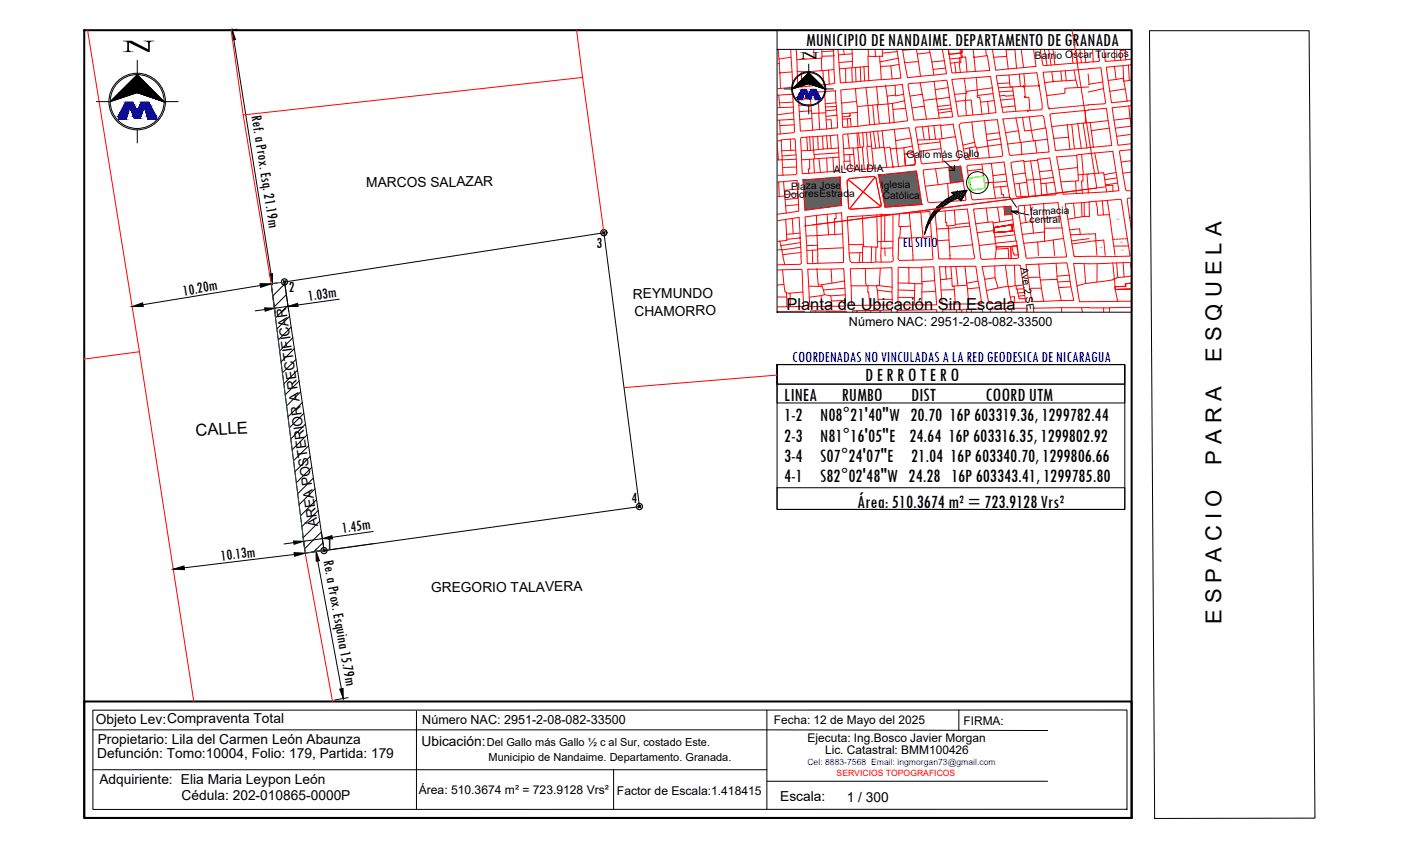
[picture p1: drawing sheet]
<svg xmlns="http://www.w3.org/2000/svg" width="356mm" height="216mm" viewBox="0 0 356 216" stroke-linecap="round" stroke-linejoin="round" font-family="sans-serif">
<defs><g id="words">
<g font-size="5.6">
<text x="310" y="91.9" transform="rotate(-90 310 91.9)">E S Q U E L A</text>
<text x="310" y="118" transform="rotate(-90 310 118)">P A R A</text>
<text x="310" y="158.4" transform="rotate(-90 310 158.4)">E S P A C I O</text>
</g>
<g font-size="4.9">
<text x="199" y="101.8">LINEA</text>
<text x="213.7" y="101.8">RUMBO</text>
<text x="219.6" y="96.6">D E R R O T E R O</text>
<text x="231.2" y="101.8">DIST</text>
<text x="250.1" y="101.8">COORD UTM</text>
<text x="199" y="106.9">1-2</text>
<text x="208.2" y="106.9">N08°21'40&quot;W 20.70 16P 603319.36, 1299782.44</text>
<text x="199" y="112.1">2-3</text>
<text x="208.2" y="112.1">N81°16'05&quot;E</text>
<text x="230.9" y="112.1">24.64 16P 603316.35, 1299802.92</text>
<text x="199" y="117.2">3-4</text>
<text x="208.2" y="117.2">S07°24'07&quot;E</text>
<text x="231.3" y="117.2">21.04 16P 603340.70, 1299806.66</text>
<text x="199" y="122.4">4-1</text>
<text x="208.2" y="122.4">S82°02'48&quot;W 24.28 16P 603343.41, 1299785.80</text>
<text x="217.6" y="128.8">Área: 510.3674 m² = 723.9128 Vrs²</text>
</g>
<text font-size="4.8" x="204.6" y="11.6">MUNICIPIO DE NANDAIME. DEPARTAMENTO DE GRANADA</text>
<g font-size="4.2">
<text x="199.6" y="78.6">Planta de Ubicación Sin Escala</text>
<text x="49.7" y="110.6" transform="rotate(-3 49.7 110.6)">CALLE</text>
</g>
<g font-size="4">
<text x="63.8" y="29.5" transform="rotate(81 63.8 29.5)">Ref. a Prox. Esq. 21.19m</text>
<text x="151.4" y="63">3</text>
<text x="46.6" y="75" transform="rotate(-9 46.6 75)">10.20m</text>
<text x="73.3" y="74.2">2</text>
<text x="78.3" y="76.3" transform="rotate(-8 78.3 76.3)">1.03m</text>
<text x="160.3" y="127.7">4</text>
<text x="86.9" y="135.3" transform="rotate(-8 86.9 135.3)">1.45m</text>
<text x="56.2" y="142.2" transform="rotate(-7 56.2 142.2)">10.13m</text>
<text x="82.1" y="142.3" transform="rotate(80 82.1 142.3)">Re. a Prox. Esquina 15.79m</text>
<text x="83" y="139.3">1</text>
</g>
<text font-size="4" fill="#00f" x="201.1" y="91.8">COORDENADAS NO VINCULADAS A LA RED GEODESICA DE NICARAGUA</text>
<text font-size="3.7" fill="#00f" x="229.2" y="62.7">EL SITIO</text>
<g font-size="3.5">
<text x="93" y="47.5">MARCOS SALAZAR</text>
<text x="160.7" y="75.7">REYMUNDO</text>
<text x="161" y="80.1">CHAMORRO</text>
<text x="80.7" y="133.5" transform="rotate(-98 80.7 133.5)">ÁREA POSTERIOR A RECTIFICAR</text>
<text x="109.4" y="150.2">GREGORIO TALAVERA</text>
<text x="24.3" y="183.6">Objeto Lev:Compraventa Total</text>
<text x="24.8" y="188.7">Propietario: Lila del Carmen León Abaunza</text>
<text x="107" y="189.4">Ubicación:</text>
<text x="24.7" y="192.3">Defunción: Tomo:10004, Folio: 179, Partida: 179</text>
<text x="25.2" y="199">Adquiriente: Elia Maria Leypon León</text>
<text x="46.1" y="203.1">Cédula: 202-010865-0000P</text>
<text x="198" y="203.2">Escala:</text>
<text x="214.9" y="203.5">1 / 300</text>
</g>
<g font-size="3.2">
<text x="215.5" y="82.6">Número NAC: 2951-2-08-082-33500</text>
<text x="107.2" y="183.6">Número NAC: 2951-2-08-082-33500</text>
</g>
<g font-size="3.1">
<text x="106.3" y="201.5">Área: 510.3674 m² = 723.9128 Vrs²</text>
<text x="156.6" y="201.6">Factor de Escala:1.418415</text>
</g>
<g font-size="3">
<text x="196.4" y="183.6">Fecha: 12 de Mayo del 2025</text>
<text x="244.6" y="183.8">FIRMA:</text>
<text x="205" y="188.3">Ejecuta: Ing.Bosco Javier Morgan</text>
<text x="209.4" y="191.3">Lic. Catastral: BMM100426</text>
</g>
<g font-size="2.8">
<text x="123.6" y="189.3">Del Gallo más Gallo ½ c al Sur, costado Este.</text>
<text x="124" y="193.1">Municipio de Nandaime. Departamento. Granada.</text>
</g>
<text font-size="2.6" fill="#f00" x="202.9" y="15">N</text>
<g font-size="2.6">
<text x="262.7" y="14.9" transform="rotate(-1 262.7 14.9)">Barrio Oscar Turcios</text>
<text x="230.1" y="40.2" transform="rotate(-1 230.1 40.2)">Gallo más Gallo</text>
<text x="211.7" y="43.8" transform="rotate(-1 211.7 43.8)">ALCALDIA</text>
<text x="223.6" y="47.8" transform="rotate(-1 223.6 47.8)">Iglesia</text>
<text x="198.9" y="50.2" transform="rotate(-1 198.9 50.2)">DoloresEstrada</text>
<text x="200.8" y="48.1" transform="rotate(-1 200.8 48.1)">Plaza Jose</text>
<text x="224.1" y="50.5" transform="rotate(-1 224.1 50.5)">Católica</text>
<text x="261.3" y="56.7" transform="rotate(-1 261.3 56.7)">central</text>
<text x="261.5" y="54.5" transform="rotate(-1 261.5 54.5)">farmacia</text>
<text x="259.1" y="68.1" transform="rotate(81 259.1 68.1)">Ave.2 SE</text>
</g>
<text font-size="2.2" fill="#00f" x="204.9" y="194.1">Cel: 8883-7568 Email: ingmorgan73@gmail.com</text>
<text font-size="2.2" fill="#f00" x="212.3" y="196.8">SERVICIOS TOPOGRAFICOS</text>
<text font-size="1" fill="#f00" x="287.2" y="74.9">20.6263</text>
<g font-size=".5" fill="#f00">
<text x="283.4" y="55.8">11200</text>
<text x="279.1" y="63">11400</text>
<text x="284.3" y="61.7">11302</text>
<text x="284.5" y="63.8">11301</text>
</g>
<g font-size=".2" fill="#f00">
<text x="259.6" y="21.8" transform="rotate(90 259.6 21.8)">5</text>
<text x="263.9" y="21.7" transform="rotate(63 263.9 21.7)">1</text>
<text x="260.6" y="28.2" transform="rotate(90 260.6 28.2)">3</text>
</g>
</g></defs>
<!-- layer: 2 -->
<g fill="none" stroke="#f00" stroke-width=".25">
<path d="M22.2 7.7l13.2 81.5M58.7 7.7l3 21.5 7.1 42.8M146.3 7.7l1.6 11.9M197.3 16.2h.1M197.5 16.1h.3M197.5 12.6v.1M197.6 12.8v.3M197.6 13.2v.3M197.6 13.5v.3M197.7 13.9v.3M197.7 14.3v.3M197.7 14.7v.3"/>
<path d="M197.7 15v.1M197.7 15.2l.1 .3M197.8 15.6v.3M197.8 16v.3M197.8 16.4v.3M197.9 18.4l.1 .1M197.9 16.8v.3M197.9 17.2v.2M197.9 17.6v.2M197.9 17.9v.3M197.9 18.3l.1 .2M197.9 14.9l-.2 .1"/>
<path d="M198 18.5h.1M198 18.5v.2M198 18.8v.3M198 19.2v.3M198 19.6v.3M198 20v.2M198 18.4l-.1 .1M198.1 18.5h-.1M198.2 18.5h.3M198.3 14.9h-.3M198.6 18.4h.3M198.6 14.8l-.2 .1"/>
<path d="M199 14.8h-.2M199.2 18.4h-.2M199.3 18.4h.3M199.4 14.7l-.3 .1M199.5 14.7h.3M199.7 18.3h.3M200.1 14.6h-.2M200.4 18.3h-.3M200.5 18.3h.2M200.5 14.6h-.3M200.7 12.6l.5 9.5-3.9 .4M200.8 14.5l-.2 .1"/>
<path d="M200.9 18.2h.1M202.1 12.6l.4 9.5 9.2-.9 .2-.2-.3-6.9M202.4 18.2h1M205.1 18.2h-1.7l.1 3.9M208.5 14.7l.1 3.2 3.1-.2M208.6 17.9l-3.5 .3 .3 3.6M208.6 12.6l.1 2.1-6.5 .5M208.9 17.9l.2 3.6M208.9 13.1h-.3M209 13.1h.3M209.6 13l-.2 .1M209.8 13h.2"/>
<path d="M210.3 17.8l.2 3.6M210.4 13h-.3M210.5 13h.2M210.9 13h.2M211.5 12.9l-.3 .1M211.5 14.1l.2 .1M211.5 12.6l.1 1.5M211.6 14.1h.1M211.6 14.2l-2.9 .1M211.7 14.1l-.2 .1M212.7 12.6l.6 8.4 7.3-.6M212.9 15.9l3.5-.3-.1 1.6 4.1-.4"/>
<path d="M214.2 12.6v1.2M214.6 17.4l.1 3.5M216.2 17.2l.1 3.6M216.2 12.6h.1M216.2 12.7l.1 .3M216.3 13.1v.2M216.3 13.5v.2M216.3 13.7l-3.5 .2M216.3 13.7l.1 1.9M216.3 17.2l-3.2 .3M217.1 17.1l.1 .3M217.2 18.2v.3"/>
<path d="M217.2 17.5v.2M217.2 17.9v.2M217.2 18.6v.3M217.2 19v.3M217.2 19.4l.1 .2M217.3 19.7v.3M218.4 17l.1 3.6M219.3 16.9l.2 3.6M220.4 14.3l.1 6.1 3.1-.2-.1-3.4M220.4 12.6v1.7M222.1 12.6l.1 1.8-1.8-.1M223.3 14.3l.2 2.5 2.6-.1"/>
<path d="M223.9 14.2l.1 .1M223.9 12.6l.1 1.7M224 14.3h.1M224 14.3h-1.8M224 14.2l-.1 .1M227.6 12.6l1.1 7.2-5.1 .4M227.7 13.1l-3.7 .4M228 14.8l-4.6 .9M228.2 16.3l-2.1 .4 .3 3.3M229.1 12.6v.1M229.1 12.7l.5 3.2h.2M229.6 15.9l.7 3.8 9.9-1-.2-1.4"/>
<path d="M230 15.9h.2M230.3 15.8h.2M230.9 15.8h-.2M231.3 15.7l-.2 .1M231.4 12.6l-2.3 .1M231.4 15.7h.3M231.8 15.7h.3M232.5 15.7h-.3M232.5 15.7h.3M232.6 12.6l.5 3M232.9 15.6h.2l.5 3.7M235.9 12.6l.6 3.1"/>
<path d="M236.1 13.3l-3.3 .4M239.2 12.6l.5 2.8M239.7 15.4l-3.2 .3 .3 1.9M239.7 15.4l.3 1.9M240 17.3l-3.2 .3 .2 1.5M240.7 12.6l.9 5.7 .3 .2h.8M241.6 16h-.4M241.9 16h-.3M242 15.9h.3l.4 2.6M242.3 15.9h.2M242.9 15.8h-.2M243.2 15.7l-.2 .1"/>
<path d="M243.6 14.6h.2l-.3 .1 .1 .2M243.6 15.5v.2h-.2M243.6 15.1v.2M243.6 14.7l-2.5 .2M243.7 12.6l.1 1M243.8 13.5l.3 1.1h-.2v1.3l-.5 .1 .4 2.4M243.8 13.5l-2.9 .3M244 12.6l.3 2 .8-.2 .3 3.8M244.7 19.9l.1 .3M247 12.6l.2 2M247.2 14.5l.1 .1M247.2 14.6h.1"/>
<path d="M247.3 14.5l-.1 .1M247.6 18.1l-4.9 .4M247.8 19.7v.1M247.8 19.9v.3M250.2 12.6l.2 1.5M250.4 14.1l-3.2 .5 .4 3.5M250.4 14.1h.2l.6 3.8-3.7 .2M251.9 12.6l.3 1.9 3.3-.2 .4 3.2-3.2 .3-.5-3.3M255.3 12.6l.2 1.7M255.4 12.7l2.2-.1 .4 4.7M256.1 19.1l.2 1.9M257.6 12.6h.1"/>
<path d="M258.7 18.8l.3 3.1M259.2 12.6l.6 4.5M259.9 18.7l.3 3.2 3.5-.1M262.3 12.6l.7 4.2-7.1 .7M264 12.6l.7 3.9 .3 .1 11.3-.8M265.1 12.6l.7 4M266.2 12.6l.6 3.9M267 18.2l.3 2.5M267.3 12.6l.5 3.8M269.2 18l.3 2.5M270.4 17.9l.2 2.6M272 12.6l.3 3.4"/>
<path d="M272.1 7.7l6.3 40-74.3 9.7M272.6 17.8l.1 .3M272.7 18.2v.2M272.8 18.5v.3M272.8 18.9v.3M272.9 19.3v.3M273 19.7v.2M273.1 12.6l.4 3.4M274.1 12.6l.4 3.3M275.3 12.6l.3 3.3M276.2 17.4l3.2-.2 1.2 8.9-.2 .2-4.2 .3M276.2 18.8l.2 2.6"/>
<path d="M276.3 17.5l-11.5 .8 1.3 9 .3 .3M277.3 12.6l.2 3.1h-1.3M278.8 12.6l.3 2.8-.1 .2-1.5 .1M280.2 12.6l.3 3 5.2-.4v-2.6M282.8 12.6l.2 2.8M285 16.7l.2 3.8M285.7 12.7l-1.4 .1 .1 2.5M286.4 16.5l.2 3.9M287.2 16.5l-4.3 .3M287.2 15l-1.5 .2M61.7 29.2l86.2-9.6 5.4 39.5M197.3 35.8l1-.2v-.1l3.3-.3 .2 .2 .5 8.5-.2 .2"/>
<path d="M197.3 24.1l3.9-.2 .5 9.5-.3 .3-4.1 .3M197.3 36.4l.3 4.2M197.3 27.3h.1M197.4 29.1h-.1M197.7 24.1v.2M197.7 24.4v.3M197.7 24.8v.2M197.7 25.1l.1 .3M197.7 27.3h-.2M197.8 25.5v.3M197.8 25.9v.2M197.8 29l-.2 .1"/>
<path d="M197.8 26.1h.2M197.8 26.1l.1 .1M197.9 30.5h-.6M197.9 26.4v.2M197.9 27.3h.4M198 26.8v.2M198 27.1v.2M198 20.3v.3M198 20.7v.3M198 21.1l.1 .2M198.1 21.5v.2M198.1 21.8v.3"/>
<path d="M198.1 22.2v.2M198.1 26.1h.3M198.2 29h-.2M198.3 35.6v.4M198.3 36.1v.2M198.3 36.4v.3M198.3 36.8l.1 .3M198.4 37.6v.2M198.4 37.2v.3M198.4 38.3l.1 2.3h-1.2M198.4 38.3h.2M198.4 38v.3"/>
<path d="M198.5 26h.3M198.5 29h-.2M198.7 28.9h.2M198.7 27.3h-.3M198.8 27.3h.3M198.9 26h.2M198.9 38.2l-.2 .1M199.1 38.2h.2M199.1 28.9h.2M199.2 27.3h.2M199.5 26h-.2M199.6 26h.3"/>
<path d="M199.7 38.2h-.3M199.7 28.8h-.3M199.8 38.2h.3M199.8 27.2l-.2 .1M199.9 27.2h.3M200.1 28.7l-.3 .1M200.2 38.1h.2M200.2 26h-.2M200.3 27.2h.3M200.4 26h.2M200.4 28.7h-.2M200.6 35.3v.2"/>
<path d="M200.6 35.6v.3M200.6 38.1h.1M200.6 36.4l.1 .3M200.6 36v.3M200.7 36.8v.2M200.7 37.2v.2M200.7 37.5v.3M200.7 37.9v.2M200.7 27.2h.3M200.8 28.7h-.3M201 25.9l-.3 .1M201 27.2h.4"/>
<path d="M201.1 25.9h.2M201.2 28.6l-.3 .1M201.4 28.6h-.1M201.5 30.3l-3.6 .2 .1 1.4M201.6 31.7l-3.6 .2v2.1M202 38.1h-1.3M202.1 39.3l-3.6 .3M203 30.3l.2 3 6.6-.6M203.4 34.9l9.2-.7 .5 8.9-.2 .3-9.3 .7-.4-8.8zM204.5 23.6l.1 1.5M204.8 34.8l.2 3.4-1.6 .1M205.5 34.7l.2 3.5"/>
<path d="M205.6 23.5l.7 9.5M205.7 24.9l-3 .3M205.8 26.5l-3 .2M206 28.1l-3.1 .2M206.1 30.1l-3.1 .2M206.3 34.7l.2 3.4-1.5 .1M206.7 38.1h-.2l.3 2.2-1.3 .1M207 38l-.2 .1M207.4 38h-.3M207.5 23.3l.4 5.4M207.6 34.6v.3M207.6 35v.3"/>
<path d="M207.6 35.4v.2M207.6 35.8v.2M207.6 36.2v.2M207.6 37.3l.1 .2M207.6 36.5v.2M207.6 36.9v.2M207.7 37.6v.3M207.7 37.9h.2M207.7 37.9l-.2 .1M207.8 28.7l.3 4.2M208 37.9h.2M208.4 37.8h.2"/>
<path d="M208.7 34.5l.1 .3M208.8 35.3v.3M208.8 34.9v.3M208.8 35.7v.2M208.8 36v.3M208.9 36.4v.3M208.9 36.8v.2M208.9 37.2v.2M208.9 37.5v.3M208.9 37.8h-.2M209.3 23.2l.3 6.3M209.6 28.6l-3.6 .2"/>
<path d="M209.6 29.5l.1 .9h1.2l.2 2.2-1.3 .1M209.7 30.4l.1 2.3M209.8 34.4l.3 3.3M210.7 34.4l.3 3.3M211.4 40l.2 3.5M212 23l-9.4 .8 .4 6.6M212 23l.4 6.3M212.2 26.1l-2.7 .2M212.3 27l-2.8 .1M212.3 27.9l-2.7 .2M212.4 29.3l.2 3.1-1.5 .2M212.4 29.3l-2.8 .2"/>
<path d="M212.8 37.5l-3.9 .3M212.9 38.8l-6.3 .4M212.9 39.9l-6.1 .4M213.6 26.1h.1M213.7 28.8h.3M213.8 30.2l2.1-.1 .1 2.1M214.1 29.6h-.3M214.1 37.7l2.4-.2 .2 1.7h-1M214.1 26.1h-.2M214.2 39.3l.1 3.3 .3 .3 1.3-.1M214.2 39.3l1.5-.1 .2 3.6M214.3 28.8h-.2"/>
<path d="M214.5 29.5l-.3 .1M214.5 28.8h.2M214.5 26l-.3 .1M214.6 29.5h.2M214.8 28.7h.3M214.8 26h-.2M215.1 30.1l.1 2.2M215.2 34l.4 3.6M215.2 29.5h-.3M215.2 26h-.2M215.4 28.7h-.2M215.6 28.7h.2v.8h-.2"/>
<path d="M215.6 29.4l.1 .1M215.6 29.5h.1M215.6 29.5h-.3M215.6 25.9l-.3 .1M215.7 29.4l-.1 .1M215.7 25.9h.3M216.1 28.7h-.3M216.1 25.9h.2M216.5 28.6l-.3 .1M216.5 25.8h.2M216.7 39.2l.3 3.5M216.8 28.6h-.2"/>
<path d="M217 28.6h.2M217.1 25.8h-.3M217.1 22.5l.3 3.2M217.3 20.1v.3M217.3 20.5v.2M217.3 28.5h.3M217.4 25.7l.2 1.3M217.4 25.7l-.2 .1M217.5 33.8l-3.4 .2-.2 .3 .3 5M217.5 33.8l.3 3.7M217.6 27v.1M217.6 27.3v.2"/>
<path d="M217.6 27.6v.3M217.6 28v.3M217.6 28.4v.3M217.6 28.8v.3M217.6 29.2v.3M217.7 29.6v.2M217.7 30v.2M217.7 30.4v.2M217.7 30.7v.2M217.7 37.5v.3M217.7 31.1v.2M217.7 31.5v.2"/>
<path d="M217.7 31.8l.1 .2M217.7 37.9l.1 .2M217.8 38.3v.2M217.8 38.7v.2M217.8 39v.3M217.9 33.7l12.8-1.3 1.7 8.9-.4 .6-15 1.2v-.4l-1.1 .1M217.9 39.4v.3M217.9 39.8v.2M217.9 33.7v.3M217.9 33.7l-.4 .1M218 34.2v.2M218 34.5v.3"/>
<path d="M218.1 34.9v.2M218.1 35.3v.2M218.1 35.6v.3M218.2 36v.3M218.2 36.4v.2M218.3 36.7v.3M218.3 37.1v.3M218.9 37.3l.5 5.6M218.9 33.7l.1 .2M219 34v.2M219 34.8l.1 .2M219 34.4v.2"/>
<path d="M219.1 35.1v.3M219.1 35.9l.1 .3M219.1 35.5v.3M219.2 36.3v.2M219.2 37v.3l-2.7 .3M219.2 36.6v.3M219.8 22.2l1 9.5M219.9 33.6l.1 .2M220 34v.2M220 34.3v.2M220 34.7v.2M220 35.4l.1 .3"/>
<path d="M220 35.1v.2M220.1 36.2v.2M220.1 35.8v.3M220.1 36.9l.1 .3M220.1 36.6v.2M220.9 33.5l.3 3.6M221.5 26.7l.5 4.9 3.8-.4M221.7 33.4l.6 4.2M221.9 31.5l.1 .1M222 31.6h.1M222 31.6l-4.2 .4M222 31.5l-.1 .1"/>
<path d="M222.5 22l.4 4.6 3.6-.4 3.1-.6M222.7 26.5l-5.1 .5M222.7 26.5l.2 .1M222.7 26.5l.5 4.9M222.8 33.3l.5 4.2M223.9 33.2l.5 4.2-3.1 .3M224.4 37.4l.1 .2M224.5 37.6l.6 4.9M224.7 37.5l-.2 .1M224.7 21.8l.1 .1M224.8 21.8l4.2-.4 1.4 9.2-4.6 .6M224.8 21.8h.1"/>
<path d="M224.8 21.8l-11.4 1 .5 9.5 3.9-.3M224.8 21.8l.4 2.6M224.8 21.8l-.1 .1M225.1 37.5h-.2M225.5 37.4l-.3 .1M225.6 37.4l.3-.1v.2M226 37.8l.7 4.6M226 37.6v.2M226.5 26.2l.2 1.6M227 32.8l.3 2.9 4-.7M227.2 21.6l.1 2.7 2.1-.4M227.3 24.1l-2.1 .3 .6 6.8"/>
<path d="M227.3 35.7l.2 1.9-1.5 .2M227.5 37.6l.5 4.6M229.4 37.5l-1.9 .2M229.9 27.5l-3.2 .3 .2 3.3M230.7 21.2l9.4-.8 .3 .2 1.4 9.1-9.9 .8-1.4-9zM231 24.4l3.1-.5 .5 3M231.5 27.4l3.1-.5 .6 3.3M231.6 37l-2.2 .5 .4 4.5M232.5 32.3l6.2-.6 .4 3.5 3.4-.5 1 5.6-.3 .3-9 1-.4-.2-1.4-8.8zM233.6 21l.5 2.9M234.1 32.2l.5 3.3M235.5 32l.5 3.4"/>
<path d="M237 31.9l.4 3.4M237.1 20.7l.3 2 3.3-.5M237.4 22.7l.3 2.4-3.3 .4M237.7 25.1l.7 4.9M237.9 27l.1 .1M238 27h.1M238 27l-.1 .1M238.5 35.3l.9 5.8M238.6 36l-5.6 .7M238.8 31.8l3.1-.3 .6 3.2M238.8 37.7l-5.5 .7M239.1 35.2l-6.3 .3"/>
<path d="M241 24.7l-3.3 .4M241.3 26.6l-3.3 .4M241.5 27.5l-3.4 .4M241.6 20.2l9.8-.8 1.4 9.2-9.6 .9zM241.6 28.2l-3.4 .5M244.4 36.8l3-.7 .2 1.2-1.5 .2M244.6 37.8l1.5-.3 .2 1.8h-.5l.2 1M244.8 20.3v.2M244.9 20.7v.2M244.9 21v.3M244.9 21.4l.1 .3M245 21.8l.1 .2"/>
<path d="M245.1 25.5l-2.5 .2M245.1 22.1v.3M245.1 25.4h1.4l.4 3.8M245.1 22.5l.1 .3M245.2 22.9l-.1 2.6 .1 3.8M245.2 23.7l-2.9 .2M246.7 30.9l.7 5.2M247.6 37.3h.3v.2M247.8 20.3l.1 .3M247.9 20.7v.3M247.9 21.1v.2M247.9 21.5v.2"/>
<path d="M247.9 21.8l.1 .3M248 22.2v.2M248 22.8l-2.5 .4-.1 .4h-.2M248 22.6v.2M248 22.9l.1 .3M248.1 23.3v.3M248.1 23.7v.3M248.2 24.1v.1M248.2 22.8h-.2M248.6 22.7l-.3 .1M248.7 22.7h.3M248.9 25.9l.4 3.1"/>
<path d="M249.3 22.6h-.2M249.7 22.6h-.2M249.9 30.6l.4 3.5 3.4-.4M250.1 22.5l-.2 .1M250.3 34.1l.4 3 3.4-.5M250.4 22.5h-.2M250.8 22.4l-.2 .1M251 22.4h.2M251.6 22.3l-.3 .1M251.9 22.3h-.2M252.1 23.7l-4.1 .6 .1 .4 .6-.1 .2 1.3 1.8-.2M252.3 25.5l-1.6 .2 .3 3.1"/>
<path d="M253.2 21.2l3.1-.2 .1 1.1 3.8-.2M253.4 22.3l3.6-.2 .1 1-3.5 .2M253.7 24.3l1.3-.1 .1 .2 2.2-.1 .1 .8M253.9 35.2l-.7-4.8-9.4 .8-.3 .5 1.5 8.6 .2 .2 9.1-.8 .2-.4-.6-4.1-3.4 .5M254 25.4l3.4-.3 .2 1.8M254.3 27.2l3.3-.3 .3 1.3M254.3 27.4l-1.4-8.2 10.3-.7 1.3 7.7v1.3l-.2 .4-6.7 .4M254.4 27.5v.3M254.4 27.9l.1 .3M254.5 28.3l.1 .2h.2M254.6 30.5l.1 .2M254.7 30.9l.1 .2"/>
<path d="M254.8 31.2v.3M254.8 30.1l-.2 .1v.2M254.8 31.6l.1 .2M254.9 32v.2M255 30.1h.2M255 32.3v.3M255.1 32.7v.3M255.1 33.1v.2M255.2 33.4v.3M255.2 28.4l-.3 .1M255.2 33.7l.1 .3M255.3 34v.3"/>
<path d="M255.4 30.1h.2M255.4 34.4v.3M255.4 34.8l.1 .3M255.5 35.2v.2M255.5 28.4h-.2M255.6 35.5v.3M255.6 35.9l.1 .3M255.7 28.4h.2M255.7 36.3v.2M255.9 30.1h-.2M256 28.4h.3M256.1 30.1h.2"/>
<path d="M256.5 30h.2M256.7 28.3l-.3 .1M256.8 28.3h.2M257.1 30h-.3M257.1 23.1l.2 1.2M257.2 28.3h.2M257.2 30h.3M257.9 29.9l.6 3.3-3.3 .5M257.9 29.9l6.6-.6 .4 .3 .6 2.9 .8 6.1-7 .6M257.9 29.9l-.3 .1M258.5 33.2l.5 3M259 36.2l-3.3 .3"/>
<path d="M259.2 36.1l-.2 .1M260 21.9l.2 2.8h1l.2 3.3M261.2 29.6l.6 3.4-1.7 .2-.6-3.4M261.8 33v.1M262.3 35.7l-3.1 .4 .2 3.1-2.9 .3-.3-.3-.5-2.7M262.3 35.7h.4l.5 3.1M265.3 32.5l-3.5 .6 .5 2.6M265.9 35.3l-3.2 .4M266.3 27.5l.1 .1M266.4 27.6h.1M266.4 27.5l-.1 .1M266.6 27.6h-.2"/>
<path d="M267 32.1l.5 3 3.7-.3 .4 3.1M267 27.5l-.3 .1M267.2 32.1h-.2M267.3 20.7v.1M267.3 20.7l-2.2 .3M267.3 20.7h.1M267.3 27.5h-.2M267.5 35.1l.4 3.1 8.5-.8M267.5 27.5h.2M267.5 32l-.2 .1M267.8 27.4h.3M267.9 32h-.2"/>
<path d="M268.2 27.4h.3M268.3 32h-.2M268.7 31.9l-.3 .1M268.9 27.3l-.3 .1M269 31.9h-.2M269.2 27.3h-.2M269.4 31.8l-.2 .1M269.6 27.3h-.3M269.8 31.8h-.3M270 27.2l-.3 .1M270.1 27.2h.2M270.2 31.8h-.3"/>
<path d="M270.5 27.2h.2M270.6 31.7l-.3 .1M270.8 27.1h.3M270.9 31.7h.1M270.9 31.7h-.2M270.9 31.7l.3 3.1M271.4 31.6l-.3 .1M271.4 27.1h-.2M271.8 31.6h-.3M271.8 27.1h-.2M271.9 31.6h.1M272 31.6l.7 6.2"/>
<path d="M272.2 31.5l-.2 .1M272.2 27l-.3 .1M272.3 27h.3M272.5 31.5h-.2M272.7 27h.3M272.9 31.5h-.2M273 20l.1 .3M273.1 20.3l-5.8 .4M273.1 20.3v.2M273.1 26.9h.2M273.1 20.6l.1 .2M273.2 21l.1 .2"/>
<path d="M273.3 31.4l-.2 .1M273.3 39.5l.2 3M273.3 21.3l.1 .2M273.4 21.7l.1 .2M273.5 22.1l.1 .1M273.6 31.4h.2M273.6 31.4h-.2M273.6 31.4l.8 6.2M273.7 26.9h-.3M273.9 31.3h.3M274.1 26.8l-.3 .1M274.4 26.8h-.2"/>
<path d="M274.5 39.2l.5 5h.9M274.5 31.3h-.2M274.8 26.8h-.2M274.9 31.2l1 6.3M275 26.8h.2M275.2 31.2l-.5 .1M275.3 26.7h.2M275.5 28v3.2M275.5 31.2h.2M275.5 31.2h-.2M275.7 26.7h.2M275.8 31.1h.3"/>
<path d="M276.2 27.9l4.6-.4 1.4 9.4-6 .5M276.3 28l-9.6 .9-.2 .3 .5 2.9M276.3 22.1l-6 .3v1.3l-4.6 .6M276.3 31.1h-.1h.5l.3 2M276.3 26.6l-.2 .1M276.4 38.9l-3.1 .4v.2l-5.1 .3 1.6 9.5 6.6-.4M277.9 38.8l4.5-.4 1.6 10-1.5 .1M277.9 38.8l.9 5.1 1.3-.1 .8 4.9-4.7 .2M277.9 38.8l-1.7 .2M279.9 20.8l-3.7 .6M280.1 22.5l-3.9 .9M281.3 20.4l2-.2-.4-3.4-2.1 .3 1.3 9 4-.4"/>
<path d="M281.3 30.6l-4.6 .5M281.6 32.5l-4.6 .6 .5 4.2M281.7 23.2l3.9-.6 .5 3.1M282.7 30.5l4.1-.5 .3 2M283.3 20.2l1.8-.3 .1 .7M285.2 20.6l.4 2M286.5 26.9l.3 3.1M287.1 38l.1 .4M287.2 38l-2.9 .2-.2 .3 1.6 9.6 .4 .3 1.1-.1M287.2 32.1h.1M287.2 32.2l-.1-.2-4 .5M287.2 26.8l-4.9 .5 1.5 9.6 3.4-.5"/>
<path d="M287.2 20.3l-2 .3M287.2 34.1l-3.8 .5M287.2 25.5l-1.1 .2M197.3 56l2.1-.3 .3 5.3-2.4 .3M197.3 49.9h.2M197.3 44.5h.1M197.5 44.5h.2M197.6 49.9h.2M197.7 46.2h-.4M197.8 49.9l-.1-3.7 4.6-.4 .4 7.8-5.4 .8M197.9 44.5h.2M198 49.8l-.2 .1"/>
<path d="M198.2 44.5h.3M198.4 49.8h-.2M198.5 40.9v.2M198.6 41.2v.3M198.6 41.6v.2M198.6 42v.2M198.6 44.5h.1M198.6 42.5h.2M198.6 42.3v.4M198.6 42.8l.1 .3M198.7 43.2v.2M198.7 43.5v.3"/>
<path d="M198.7 43.9v.3M198.7 44.3v.2M198.8 49.7l-.3 .1M198.9 46.1l.2 2.2M199 42.5h.2M199 44.4l-.3 .1M199.1 44.4h.2M199.2 49.7h-.3M199.3 42.5h.3M199.4 52.2l.2 1.9M199.4 55.7l3.4-.5 .3 5.2M199.5 44.4h.2"/>
<path d="M199.7 52.2h-.3M199.7 42.5h.2M199.9 59.4l-.3 .1M200 52.2h-.2M200.1 42.5h.2M200.1 44.4h-.2M200.2 59.4h-.2M200.2 44.4h.2M200.4 59.4h.2M200.4 52.1l-.2 .1M200.4 42.4h.3M200.6 44.4h.2"/>
<path d="M200.7 59.4h.3M200.8 52.1h-.3M200.8 42.4h.3M200.9 52.1h.3M201.1 59.3h.2M201.1 55.4l.2 3.9M201.2 44.3l-.2 .1M201.3 52h.2M201.3 44.3h.3M201.5 42.4h-.3M201.5 59.3h-.2M201.6 42.4h.2"/>
<path d="M201.7 52h.2M201.9 59.2l-.2 .1M202 42.4h.2M202.1 59.2h.2M202.1 44.2l-.4 .1M202.1 40.4l-3.6 .2v.1M202.3 51.9l-.2 .1M202.4 48l-3.3 .3 .1 1.1M202.4 59.2h.3M202.5 49.1l-3.3 .3 .1 1.2M202.6 50.3l-3.3 .3 .1 1.6M202.7 51.9h-.3"/>
<path d="M202.8 59.1h.3M203.5 40.6l2-.2v2.4l-.4 .1 .2 1.1M203.8 45.7l9.4-.8 .4 7.2-9.3 1.2zM204.6 59.9h.2M204.9 59.9h.3M205.6 59.8l-.3 .1M205.7 59.8h.3M206.1 59.8h.2M206.5 40.3l.2 3.6M206.7 59.8h-.2M206.8 59.8h.3M207.2 54.7l.4 10.3"/>
<path d="M207.9 40.2l.3 3.6M209.8 40.1v.2M209.8 40.4v.3M209.8 40.8l.1 .3M209.9 41.2v.2M209.9 41.5v.3M209.9 54.4l.4 5.2M209.9 41.9v.3M209.9 42.3v.2M209.9 42.7v.2M210 43.1v.2M210 43.4v.2"/>
<path d="M212.2 54.1l.1 1.3-.5 .1 .1 4M213.2 44.9l.4 7.2M213.9 59.4l-6.7 .4M214.3 40.9h.3M215 40.9h-.3M215 45.8l.4 7M215.1 40.9h.2M215.3 45.6l8.2 6.7M215.7 40.9h-.2M217.9 40.1l.1 .3M218 40.5v.3M218 40.9l.1 .2"/>
<path d="M218.1 41.3v.2M218.1 41.7v.2M218.1 42v.2M218.1 42.4l.1 .2M218.2 42.8v.3M218.9 54.8l.3 7.3M221.8 42.7l-.6-5.6-1.1 .1-.1 .1 .6 5.5M221.8 44.7l-6.3 .6-.5 .5 .4 7 .5 .3 7.5-.6 .3-.4M221.8 44.7l.5 .4 .1 .3M221.8 44.7l-6.3 .6M222.1 45l-6.5 8M222.4 45.6l.1 .2"/>
<path d="M222.5 45.9v.3M222.5 54.5l.2 6.8M222.5 46.3l.1 .2M222.6 46.7l.1 .2M222.7 47l.1 .3M222.8 47.4v.2M222.8 47.8l.1 .2M222.9 48.1l.1 .3M223 48.5l.1 .2M223 44.5l9.6-1.1 1.4 8.5-9.3 .6M223.1 44.7v.2M223.1 48.9v.2"/>
<path d="M223.1 45l.1 .3M223.1 49.2l.1 .3M223.2 45.4l.1 .2M223.2 49.6l.1 .3M223.3 45.8l.1 .2M223.3 50l.1 .2M223.4 46.1v.3M223.4 50.3v.3M223.4 46.5l.1 .2M223.4 50.7l.1 .3M223.5 46.9l.1 .2M223.5 51.1l.1 .2"/>
<path d="M223.6 51.4v.3M223.6 54.4l.1 .2M223.6 47.2v.3M223.6 54.5h.1M223.6 54.5l.1 6.8M223.6 47.6l.1 .2M223.6 51.8l.1 .3M223.7 54.4l-.1 .2M223.7 52.1l-.3 .4-7.5 .6M223.7 48l.1 .2M223.8 48.3l.1 .3M223.9 48.7v.2"/>
<path d="M224 49.1v.2M224 49.4l.1 .3M224.1 49.8l.1 .2M224.2 50.2v.2M224.3 50.5v.3M224.4 50.9v.3M224.4 51.3l.1 .2M224.5 51.6v.3M224.6 54.4l-.1 6.9M224.6 52v.3M224.7 52.4v.1M226.6 42.3l.1 .1"/>
<path d="M226.7 42.4h.1M226.7 42.3l-.1 .1M228.3 54.2l7.7-.6 .9 12-.3 .3-8.3 .2-.4-.5 .2-5.3 .3 .1 .2-2.9-.5-.1zM230.8 54.1l.9 11.9M231.1 57.4l-2.5 .1M233.7 53.8l.6 6.4 2.1-.2M234 51.9l-9.3 .6M234.4 43.1l9.4-.9 1.4 8.4-.2 .2-9.1 .6-.4-.3-.7-3.9zM236.4 60l.1 .1M236.5 60l-.1 .1M237.4 42.8l.7 4.1M239.9 53.5v.3"/>
<path d="M239.9 53.9v.2M239.9 54.3v.2M239.9 54.7v.2M240 55v.3M240 55.4v.3M240 55.8v.2M240.5 46.5l.3 4.6M240.7 57.3l.2 3.6M240.8 42.5l.5 3.9-6.5 .8M242.2 53.3l.3 3.9-2.2 .2v-.9l-.3-.1v-.2M244.5 46l-3.2 .4M245.6 43.3l3.8-.4 .2 1.8"/>
<path d="M245.9 45.3l-.5-3 .2-.3 9.2-.9 1.5 8.9-1.5 .2-.1-.9h-.5l-.2-1.9M246 56.6l-3.5 .3M246.1 57.4l-5.3 .6-3.1 .1M246.3 48.3l.4 2.2 .4 .2 7.7-.6M247.7 56.8l4.3-.5 .2 1.4M248 59l.9 6.4 .4 .4 6.6-.3M249.2 41.7l.2 1.2M250.3 52.8l.5 3.6M251.1 40l-.4-2.9-2.8 .4 .3 2.7M251.6 41.4l.4 3.2M252.1 46.2l.1 1.3 3.6-.3M252.2 46.2l-2.3 .2"/>
<path d="M252.2 58.5l-4.2 .6-.9-6.1 9.5-.7 1.3 8.8M252.2 47.5l.4 2.8M252.3 59.1l.2 1.1M253.2 52.6l.5 3.7M254.8 52.5l.2 2 1.8-.2M255.3 44.2l-3.3 .4 .2 1.7 3.4-.3M257 44.3l3.2-.4 .4 1.8M257.1 55.8l-5 .8M257.6 59.6l-5.1 .6 .2 1.6-4.2 .5M258.7 46.5v.2M258.7 46.8v.2M258.7 47.2l.1 .2"/>
<path d="M258.8 47.5v.3M258.9 47.9v.2M258.9 48.3l.1 .2M259 48.6v.3M259 49l.1 .3M259.1 49.4v.2M259.1 49.7l.1 .2M259.5 59.5l5.6-.7v2.4l-1.7 .2M259.9 41l.3 2.9M260 52.1l.2 1.6-.2 .1 .4 2.6M260.6 46.2l-3.2 .5M260.6 46.2l.5 3.6"/>
<path d="M261.5 52l.8 7.1M261.6 40.8l.7 4.8-1.7 .1v.5M262 56.2l-3 .5M263.4 40.7l.4 2.9M264.2 46.6l.2 3-1.6 .1M264.9 51.6l-6.3 .6-.2 .3 2 12.7 .2 .3 10.1-.3-.1-.6M264.9 51.6l.1 3.9M264.9 51.6h.3M265.1 55.5h-.1l.1 2.4M265.5 55.4l-.3 .1M265.6 51.6h-.3M265.7 51.6h.2"/>
<path d="M265.8 49.5l2.1-.1 .2-.2-1.7-9.1-3.1 .3 .1 .3-3.5 .3-.1-.3-3 .4-.2 .3 1.3 8.3 .2 .3 4.7-.3M265.9 55.4h-.3M266 55.3h.2M266.3 51.6h-.2M266.6 55.2l-.2 .1M266.7 51.5l-.3 .1M266.8 51.5h.2M267 55.2h-.3M267 43.2l-3.2 .4 .4 3 1.3-.1M267.3 55.2h-.2M267.4 45l-5.1 .6 .5 4.1M267.4 51.5h-.2"/>
<path d="M267.6 46.2l-2.1 .3 .3 3-1.4 .1M267.7 55.1h-.2M267.8 51.4l-.3 .1M267.9 51.4h.3M268.1 55l-.3 .1M268.3 51.4h.2l.1 .2M268.4 55h-.2M268.6 54.9h.2M268.6 51.7v.3M268.6 52.1l.1 .2M268.7 52.5v.2M268.8 52.8v.3"/>
<path d="M268.8 53.2l.1 .3M268.9 53.6v.2M268.9 54.9h.2M268.9 53.9v.3M269 54.3v.3M269 54.7l.1 .2M269.1 54.9v.3M269.2 55.3v.3M269.2 55.7v.2M269.2 46.1l3.8-.2 .2 3.2M269.3 56v.3M269.3 56.4l.1 .3"/>
<path d="M269.4 56.8l.1 .3M269.5 57.2v.2M269.5 57.5l.1 .3M269.6 57.8l-4.5 .1v.9M269.6 57.8v.2M269.6 58.1l.1 .2M269.7 58.5v.2M269.7 58.8v.3M269.8 59.2v.3M269.8 59.6l.1 .3M269.9 59.9v.3M270.6 51.7h-.2l1.3 7.9"/>
<path d="M270.8 51.7h.2M271.1 55.6l4.1-.7h1.3l-.1-3.7 8-.7 .2 .2 2.2 14.3-4 .1M271.4 51.6l-.3 .1M271.5 58.3l2.5-.3 .2 1.5-2.5 .1M271.7 59.5l.1 .1M271.7 59.6h.1M271.7 59.6l.2 1.5M271.7 51.6h-.2M271.8 59.5l-.1 .1M271.9 51.6h.2M272.5 51.6v.3M272.5 51.6h-.3"/>
<path d="M272.5 51.6h.2M272.5 52v.2M272.6 52.4v.2M272.6 52.7v.3M272.7 53.1v.3M272.7 53.5v.2M272.8 53.8v.3M272.8 54.2v.3M272.8 54.6v.3M272.8 55l.1 .3M273.1 51.5l-.3 .1M273.2 51.5h.2"/>
<path d="M273.5 42.5l.2 3.3-.7 .1M273.5 42.5l-4.7 .6M273.6 51.5h.2M274.2 51.4l-.3 .1M274.3 51.4h.2M274.5 51.4l.1 3.6M274.7 51.4h-.2M274.8 44.3l-1.2 .1M275 44.2l-.1 1.7h-.4l.2 3.1M275.2 51.4v3.5M275.2 51.4h-.3M275.2 51.4h.1"/>
<path d="M275.7 51.3l-.2 .1M275.9 44.2l.4 4.7M276.1 51.3h-.3M276.2 51.3h.2M276.4 44.2h-.5M276.4 51.2h.1M276.4 59.4l-2.2 .1M278 59.3l-1.6 .1M278 59.3l.2 1.7M278.1 51.1l.4 1.6 .1 1.9 1.5-.1M278.8 43.9l-2.6 .3M279.8 50.9l.3 3.6 1.5-.1"/>
<path d="M280.5 47.4l-74.3 9.7M280.6 47.1l1.8-.1 .1 1.5M281.1 50.8l1.9 13.9M282.5 48.5l-1.6 .2M283.3 43.8l-3.1 .5M283.5 45.1l-3.1 .5M283.7 46.4l-3.1 .5M285.3 43.9h-.3M285.7 43.9h-.3M286 43.8l-.2 .1M286.4 43.8h-.3M286.5 43.7h.3"/>
<path d="M287.1 43.6l-.2 .1M287.2 55.2h-.5l.5 3.1M287.2 50.2l-.9 .1-.2 .4 .6 4.5M287.2 40.8l-2.6 .3M197.3 68.5l6.1-.2 .2 .2 .4 9.2-4.3 .1M197.3 63.4h.1M197.3 75.4h2.4M197.8 63.4h-.3M198 61.2v.1M198 61.5v.2M198.1 61.8v.3M198.2 63.3l-.3 .1"/>
<path d="M198.2 62.3v.3M198.2 62.2v.1M198.3 62.7v.3M198.4 63.1l.1 .3M198.4 63.3h-.1M198.5 63.4v.2M198.5 63.7v.2M198.5 64.1l.1 .2M198.6 68.5l.7 5.6h.3l.1 3.7-2.4 .1M198.6 64.4l.1 .4M198.7 64.6h.2M198.7 64.9l.5 2.2"/>
<path d="M199 72.1l-1.7 .2M199 64.6h.3M199.2 79.2l5-.2v.2M199.2 79l-1.9 .1M199.6 64.5h-.3M199.6 74.4h.2M199.7 60.7h.2M199.9 74.4h.3M200 64.4l-.3 .1M200.2 60.7h-.2M200.3 74.4h.2M200.4 64.4h-.3"/>
<path d="M200.6 60.6l-.3 .1M200.7 64.3l-.2 .1M200.8 74.3l-.3 .1 .1 3.4M201 60.6h-.3M201.1 64.3h-.2M201.2 74.3h-.3M201.3 74.3h.2M201.3 60.5l-.2 .1M201.5 64.3h-.2M201.7 74.3h.2M201.7 60.5h-.2M201.8 64.2l-.2 .1"/>
<path d="M202.1 60.5h-.3M202.2 60.5h.2M202.2 64.2h-.2M202.3 74.2l-.3 .1M202.6 60.4h.2M202.6 64.1l-.2 .1M202.6 74.2h-.2M202.8 74.2h.2M202.9 60.4h.2M203 64.1h-.3M203 60.3l.1 .1M203.1 60.4l.2 4.6"/>
<path d="M203.1 60.4h.1M203.1 60.3l-.1 .1M203.2 61.6l-5 .7M203.2 74.1h.2M203.2 62.7l-4.7 .7M203.3 65l.1 1.8-.3 .3-5.8 .1M203.3 64.1h-.2M203.8 74.1h-.3M204.8 63.5h.3M205 68.3l9.2-.1 .5 9.4-9.1 .2zM205.2 63.5h.2M205.3 72.6l3.4 .1"/>
<path d="M205.6 63.5h.2M205.7 79.2v-.3h1.3l7.8 .1v.2M206 63.5h.2M206.2 63.5v.1M206.2 63.8v.2M206.2 64.1v.3M206.2 64.5v.2M206.2 65l.1 1.9M206.2 64.9v.1M206.4 63.5h-.2M206.5 63.5h.3M207 78.9v.3"/>
<path d="M207.2 63.4l-.3 .1M207.3 63.4h.2M207.3 68.3l.4 4 .9-.1M207.5 62.2l-2.7 .1M207.5 64.9l.1 1.9M208.4 75l.2 2.7M209.3 74.8l-3.9 .6M210.1 78.9v.3M210.9 75.1l.2 2.6M210.9 68.3l.3 3.5M214 62.9l-6.5 .3M214.1 64.9v1.7l-9.2 .3-.6-11.9 9.3-1 .5 11"/>
<path d="M214.3 71.3l-5.7 .9 .7 2.6 1.6 .3 3.6-.3M214.5 73.1l-5.5 .5M214.6 76.2l-3.6 .2M215.4 62.1h3.8v.5h-.3v1.5M215.5 64.2l3.4-.1v2.4M217.6 78.8l8.7-.1v.5M218.3 64.1l-.2 2.5M219.6 68.1l.2 4 .3 .4M219.7 78.8v.4M220.3 72.5v1.7l.2-.1 .3 3.3M220.9 78.8l.1 .4M221.2 62.7l-.1 3.9"/>
<path d="M222.3 65v1.5M222.3 62.7v2.2M222.5 72.5l.6 4.9M222.7 73.6l3.7 .5M222.7 61.3v.3M222.7 61.7l.1 .2M222.8 62.4v.3l-3.6-.1M222.8 62.1v.2M222.9 75.9h3.6M223.2 72.5h-7.2l-.2-4.3 10.6-.3v9.5l-10 .1-.2-.3-.2-4.7M223.4 78.7v.5M223.4 68l-.2 4.5 3.2 .4"/>
<path d="M223.6 61.3v1.7l3-.1M223.6 63v3.5M224.6 62.9l.1 2M226.7 61.2l-4 .1M226.7 64.9v1.2l-.4 .4-10.1 .1-.4-.3-.3-2.1-.4-9.2 11.6-.6-.1 10.5M227.7 79.2v-.5l10-.1 .1 .6M227.9 75.4l4.2 .1M228 67.8l5.9 .1 .1-.1 3-.1 .7 9.6h-9.7zM228 73.6l4.2 .1M228 71.8h2.7M230.7 67.9v3.9l1.5 .2-.1 5.3M232.2 72h1.9l-.1 5.3"/>
<path d="M233.9 67.9l.2 4.1M234.3 60.2l-5.9 .2M236.4 60h.1M237.2 71.2l-3.2 .3M237.5 73.9l-3.5 .2M238 61.1l2.9-.2 .1 1.8M238.5 67.6h9.2l1.5 9.4-10.1 .2zM238.8 73.6l3.4-.1 .3 3.6M239.3 79.2v-.6l10-.2 .1 .8M240 67.7l.2 3.1-1.5 .2M241.1 64.7v1h5.9l.4-.3-1.9-12.4-8.2 .8 1 11.9h3M241.3 67.6l.4 5h.4l.1 .9"/>
<path d="M241.6 70.6l-1.4 .2M242.1 72.6l3.3-.3 .5 4.8M242.6 67.6l.6 4.9M242.7 78.6l.1 .6M244.1 78.6v.6M244.9 67.6l.5 4.2 2.8-.5M245.3 78.4l.1 .8M245.4 71.8v.5M246.5 78.5l.1 .7M246.8 62.1l-5.8 .6 .1 2.2M248.6 73l-3 .3M249.9 70.9l2.7-.5 .7 2.7"/>
<path d="M251.4 79.2l-.1-.8 9.2-.2 .2 1M252.5 67.5l.1 2.9M252.8 62.7l3.7-.1 .2 3-.7 .1-.1-2.7-3 .2zM252.9 63.2l-.4 2.5M255.2 67.3l-2.7 .2M255.3 78.3v.9M255.9 72.6l-5.5 1.1M256.4 75.4l1.1-.1-.1 1.5M256.8 78.2v1M257.5 67.3h-2.3l.7 5.2 .9 4.3M257.5 67.3l1.5 .1 1.4 9.2-3.7 .3-5.7 .1-1.7-9.4 3.2-.1M257.5 67.3l.2 5.2"/>
<path d="M257.9 72.5v.9h.3l.5 2.4h1.5M259.7 72.3l-3.7 .5M259.8 61.7l3.6-.3 .2 3.4M259.9 73.2l-1.7 .2M260 74.2l-1.7 .1M260.1 75l-1.6 .1M260.4 67.1l10.4-.4 1.7 9.5-10.6 .3zM263.7 67l.2 3.3 1 6.2M263.9 70.3l-3 .1M264.1 71l4.2-.1 1.1 5.3M264.3 73.1l-2.9 .1M267.3 60.9l-2.2 .3"/>
<path d="M268.1 66.8l.2 4.1M269.5 78.1v1.1M269.9 60.3l.1 .2M270 60.5l-2.7 .4 .4 3.9M270 60.5v.2M270 60.8v.3M270.1 61.2v.3M270.1 61.6l.1 .2M270.2 61.9l.1 .3M270.3 62.3v.3M270.3 62.7l.1 .2M270.4 63.1v.2"/>
<path d="M270.5 63.4v.3M270.5 63.8l.1 .3M270.6 64.2v.2M271.4 69.8l-3.1 .3M271.6 71.4l-3.1 .1M271.8 72.8l-3.1 .2M271.9 61.1l.7 4 4-.1M274.5 78.1l.2 1.1M275.2 66.9v.2M275.2 67.6l.1 .3M275.2 67.2v.3M275.3 68v.2"/>
<path d="M275.3 68.7v.3M275.3 68.4v.2M275.3 69.1l.1 .2M275.4 69.5v.2M275.4 70.2l.1 .3M275.4 69.9v.2M275.5 70.6v.3M275.5 71v.2M275.5 71.7l.1 .2M275.5 71.3v.3M276.4 78.1h5.1M276.4 78l-14.1 .2 .1 1"/>
<path d="M276.4 61.3l-4.3 .6M276.4 60.5l-4.5 .6M276.8 65h.2M277.2 65h.2M277.5 65h.3M277.9 65h.2M278.1 61.1l-1.7 .2M278.1 61.1l.3 3.7M278.1 61.1l2.1-.2v.2M278.3 65h.2M278.5 67.1l-.1 4.4M278.6 65h.3"/>
<path d="M279 65h.3M279.4 65l.3 .1M279.8 65.1h.2M280.1 78.1v1.1M280.2 61.2v.3M280.2 65.1h.2M280.2 61.6v.2M280.2 62l.1 .2M280.3 62.4v.2M280.3 62.7v.2M280.4 63.1v.2M280.4 63.5v.2"/>
<path d="M280.4 63.8l.1 .3M280.5 64.2v.3M280.5 64.6v.2M280.5 65.1h.3M280.9 65.1h.2M281.3 65.1h.2M281.6 65.1h.3M282 65.1h.3M282.4 65.1h.3M282.4 66.7l.5 4.5M282.9 71.3v.3M283 71.7v.3"/>
<path d="M283 72.1v.2M283 72.5v.2M283 60.7h-.6M283 72.9v.2M283 73.2l.1 .2M283.4 66.7l.3 3.7M283.8 60.7h-.5M284.6 60.6l-.5 .1M285.1 66.6l.2 3.7M285.3 60.6h-.5M286.1 60.5l-.6 .1M286.4 62.4h-3.7"/>
<path d="M287.2 70l-3.8 .4-.1 .3-.8 .1v.2l-6.9 .9-2.3 .7 .7 3.9 13.2-.1M287.2 68.2l-.2-1.6-9.9 .3-4.6-.1 .8 5.8M287.2 73.3l-4.1 .1 .6 3.1M287.2 78l-5.6 .1v1.1M21.4 91.1l14-1.9 13.8 88.8M197.2 95.2l-38.8 3.1M77.5 140.3l6.9 37.7"/>
</g>
<!-- layer: 5 -->
<g fill="#636466" stroke="#636466" stroke-width=".25">
<path d="M254.8 52.5l1.8-.2z"/>
<path d="M254.8 52.5h1.8l.2 1.8z"/>
<path d="M223 44.4l9.6-1 .2 1z"/>
<path d="M203.8 45.7l9.4-.8 .1 .8z"/>
<path d="M224.5 51.9h9.5l-3.1 .2z"/>
<path d="M204.2 52.1h9.4l-3.3 .4z"/>
<path d="M240.8 42.5l3-.3 .1 .3z"/>
<path d="M240.8 42.5h3.1l.6 3.5z"/>
<path d="M254.8 52.5l.2 1.8h1.8zM255 54.3h1.8l-1.8 .2z"/>
<path d="M223 44.4l11 7.5-1.2-7.5zM223 44.4l11 7.5h-9.5z"/>
<path d="M224.5 51.9l.1 .2h6.3zM224.6 52.1h6.3l-6.2 .4z"/>
<path d="M203.8 45.7l9.8 6.4-.3-6.4zM203.8 45.7l9.8 6.4h-9.4z"/>
<path d="M204.2 52.1l.1 .4h6zM204.3 52.5h6l-6 .8z"/>
<path d="M240.8 42.5l.4 3.5h3.3zM241.2 46h3.3l-3.2 .4z"/>
</g>
<!-- layer: CVL_CUADCON_LIN -->
<g fill="none" stroke="#f00" stroke-width=".25">
<path d="M240.7 12.6l.2 1.2 3.4-.5-.1-.7M240.7 12.6l.2 1.2M240.7 12.6h.1M229.5 39.1h.8l1.6-.5 .5 2.8-.3 .4-2.3 .2zM259.7 21.9l.1 .1M259.8 22h.1M259.8 21.9l-.1 .1M260.9 28v.2M260.9 28.1h.1M260.9 28.1v.1M263.7 21.7l.1 .1M263.7 21.8h.1"/>
<path d="M263.8 21.7l-.1 .1M283 72.7l2.8-.1-.2-.5 1.6-.3-1.6 .3 .2 .5-2.8 .1 .1 .7 3.8-.1 .3-.1-4.1 .2zM286.9 66.6l.3 1.6"/>
</g>
<g fill="none" stroke="#f00" stroke-width=".38">
<circle cx="259.7" cy="21.9" r=".06"/>
<circle cx="260.1" cy="24.6" r=".06"/>
<circle cx="260.9" cy="28.1" r=".06"/>
<circle cx="263.7" cy="21.7" r=".06"/>
</g>
<!-- layer: 5 -->
<path d="M202.6 23.8l1-.1 .1 1.4-1 .1zM203.6 23.7l.9-.1 .1 1.5h-.9zM216.5 79.2l-.1-.4h1.1v.4" fill="none" stroke="#f00" stroke-width=".25"/>
<!-- layer: CVL_CUADCON_TIT -->
<path d="M252.2 57.7l4.6-.7-4.6 .7 .1 1.3 4.7-.4-.2-1.6 .2 1.6-4.7 .4zM252.2 57.7l4.6-.7 .2 1.6-4.7 .4-.1-1.3 4.6-.7 .2 1.6-4.7 .4zM257.2 56.9h.1M257.2 56.9l-4 .7M257.4 58.6l-5.1 .4M252.7 61.7l5.3-.6 .1 1.3-5.3 .3zM256.5 62.6l.4-.1 .5 2.2 1-.1 .1 .7-.2 .2-1.6 .1z" fill="none" stroke="#f00" stroke-width=".25"/>
<path d="M252.2 57.7l4.6-.7 .2 1.6-4.7 .4z" fill="none" stroke="#f00" stroke-width=".3"/>
<!-- layer: CVL_PUNTO -->
<g fill="none" stroke="#f00" stroke-width=".25">
<path d="M252.1 57.7l.2 .1M252.2 57.7h.1M252.3 57.7l-.2 .1M252.3 59l.1 .1M252.3 59h.1M252.4 59l-.1 .1M253.2 57.6l.1-.1-.1 .2M253.2 57.6h.1M253.3 57.6l-.1-.1 .1 .2M256.8 56.9l.1 .2M256.8 57h.1M256.9 56.9l-.1 .2"/>
<path d="M257 58.6v.1M257 58.6h.1"/>
</g>
<!-- layer: CVL_CUADCON_TIT -->
<path d="M256.9 62.5l1.2-.1 .3 2.2" fill="none" stroke="#f00" stroke-width=".34"/>
<!-- layer: 5 -->
<g fill="none" stroke="#000" stroke-width=".25">
<path d="M59.4 10.1l9.4 59.4M60.2 7.4l-.9 .2M197.2 12.5h90v66.7h-90zM197.2 7.7v4.8M291.8 7.8h40.5l1.5 199.8h-40.7zM153 58.7l.7 .7M153.7 58.7l-.7 .7M234.7 59.1h.1M234.8 58.8v.1M235 58.6h-.2M235 57.8h.1M235.1 57.6v.1"/>
<path d="M235.2 58.1l-.2 .1v.3M235.2 57.1l.1 .1M235.2 57.3v.1M235.4 57.7h-.3l.1 .3M235.4 56.6l.1 .1M235.4 56.9h-.1M235.6 56.1l.1 .2M235.6 57.2l-.3 .1 .1 .2M235.6 56.4l-.1 .1M235.8 56.7l-.3 .1 .1 .3M235.8 55.6l.1 .2M235.8 56.7h.1"/>
<path d="M235.8 55.9l-.2 .1M236 56.3h-.3l.1 .3M236 55.2l.1 .1M236 55.5h-.2M236.1 55.8l-.2 .1 .1 .2M236.1 56.2v.1M236.2 54.8l.1 .1M236.2 55h-.1M236.3 55.3l-.2 .1 .1 .3M236.4 54.5h.1M236.5 55.6l-.2 .3M236.6 54.9h-.3l.1 .3"/>
<path d="M236.7 54l.1 .3M236.7 55.2l-.3 .1 .2 .2M236.7 54.4l-.2 .1 .1 .2M236.9 54.7l-.3 .1 .1 .2M236.9 55.1l-.1 .1M236.9 53.7l.1 .1M236.9 53.9l-.2 .1M237.1 54.2l-.3 .2 .1 .2M237.2 53.4l-.1 .1M237.2 54.6l-.2 .1v.2M237.3 54.5h.1M237.3 53.8l-.3 .1 .1 .2"/>
<path d="M237.4 54.1l-.2 .1 .1 .2M237.4 53l.1 .2M237.4 53.3l-.2 .1 .1 .2M237.6 53.6l-.2 .1v.3M237.7 52.8l-.1 .1M237.7 52.7h.1M237.7 54l-.2 .1 .1 .1M237.8 53.2l-.3 .1 .2 .2M237.9 53.5l-.2 .1 .1 .2M238 52.4v.2M238 52.7l-.3 .1 .1 .2M238.1 53l-.2 .1 .1 .3"/>
<path d="M238.2 52.2l-.1 .1M238.3 53.4l-.3 .1 .1 .1M238.3 52.6l-.2 .1 .1 .2M238.4 53.3v.1M238.5 52.9l-.3 .1 .1 .3M238.5 51.9v.1M238.5 52.1l-.2 .1 .1 .3M238.6 52.5h-.2l.1 .3M238.8 52.7l-.3 .2 .1 .2M238.8 52l-.2 .1 .1 .2M239 52.3l-.2 .1v.2M239.1 51.5l-.3 .1 .1 .3"/>
<path d="M239.1 51.4h.1M239.1 52.6l-.2 .2M239.2 51.8l-.3 .1 .2 .3M239.2 52.6h.1M239.3 52.2l-.2 .1 .1 .2M239.4 51.4l-.3 .1 .1 .2M239.4 51.1v.1M239.5 51.7l-.2 .1 .1 .2M239.6 40.8l2.7 2.5v-1.2v1.2l-1.4-.1M239.6 50.9l.2 .2M239.6 52l-.2 .1 .1 .3M239.7 51.2l-.2 .1 .1 .3"/>
<path d="M239.9 51.6h-.3l.1 .3M239.9 50.8h-.1M240 51.9l-.2 .2M240 51.1l-.2 .1 .1 .2M240.2 51.4l-.3 .1 .1 .3M240.2 50.6l-.2 .1 .1 .3M240.3 50.5h.1M240.3 51.8l-.2 .1M240.4 51l-.3 .1 .1 .2M240.5 51.3l-.3 .1 .2 .2M240.6 50.2v.2M240.6 50.5l-.3 .1 .1 .2"/>
<path d="M240.7 50.8l-.2 .1v.3M240.8 51.1l-.2 .2 .1 .2M240.9 50.1l.1 .1M240.9 50.3l-.2 .2v.2M241 50.7l-.2 .1 .1 .2M241.2 51l-.3 .1 .1 .2M241.2 49.9l.1 .2M241.2 50.2l-.2 .1 .1 .2M241.3 50.5l-.2 .1 .1 .3M241.5 48.8h.1M241.5 49.7l.1 .3M241.5 50.9l-.2 .1v.1"/>
<path d="M241.6 50.1l-.3 .1 .1 .2M241.7 50.4l-.2 .1 .1 .3M241.8 50.8l-.2 .2M241.8 48.8l-.2 .1M241.9 50h-.3l.2 .3M241.9 49.1v.1M242 48.8v.2M242 50.3l-.2 .1 .1 .2M242.1 49.5l-.2 .1v.2M242.1 50.6l-.2 .2M242.2 49.5a12.6 12.6 0 0 0-7.5 10M242.2 49.4l-.7-.5 4-.6-1.6 2.7-.8-.7"/>
<path d="M242.2 49.4l.1 .3M242.2 49.8l-.2 .1 .1 .3M242.3 48.7v.2M242.3 49l-.3 .1 .1 .3M242.4 50.1l-.3 .1 .1 .3M242.4 49.4h-.2M242.5 50.5l-.2 .1M242.6 49.7l-.3 .1 .1 .2M242.6 48.6l.1 .2M242.6 48.9l-.2 .1 .1 .2M242.7 50l-.3 .1 .1 .2M242.7 49.2l-.2 .1 .1 .2"/>
<path d="M242.8 50.3l-.2 .2M242.9 49.5l-.2 .2v.2M243 48.7l-.3 .2 .1 .2M243 48.6h.1M243 49.9l-.2 .1 .1 .2M243.1 49.1l-.3 .1 .2 .2M243.1 50.3a14.3 14.3 0 0 0-8.4 9.2M243.2 50.2l-.2 .1M243.2 49.4l-.2 .1 .1 .2M243.3 48.6l-.3 .1 .1 .2M243.3 49.7l-.2 .1 .1 .3M243.4 48.9l-.2 .1v.3"/>
<path d="M243.5 48.5v.3M243.5 50.1l-.3 .1 .1 .2M243.5 49.3l-.2 .1 .1 .2M243.6 50.4l-.2 .1M243.7 49.6l-.2 .1v.3M243.7 48.5l.1 .2M243.8 48.8l-.3 .1 .1 .2M243.8 50.7l-.1 .1M243.8 49.9l-.2 .1 .1 .2M243.9 49.1l-.3 .1 .1 .3M244 50.2l-.3 .2 .1 .2M244 49.4l-.2 .2 .1 .2"/>
<path d="M244.1 48.7l-.3 .1 .1 .2M244.1 48.4v.2M244.1 50.6l-.3 .1 .1 .2M244.1 49.8l-.2 .1 .1 .2M244.2 49l-.2 .1 .1 .2M244.3 50.1l-.2 .1v.3M244.3 49.3l-.2 .1 .1 .3M244.4 48.5l-.2 .1 .1 .3M244.4 48.4h.1M244.4 50v.2M244.5 49.7h-.3l.1 .3M244.5 48.9h-.2l.1 .3"/>
<path d="M244.7 49.2l-.3 .1 .1 .2M244.7 48.4l-.2 .1 .1 .2M244.7 49.5l-.1 .2M244.9 48.7l-.3 .1 .1 .3M244.9 48.3h-.1l.1 .3M245 49.1h-.2l.1 .3M245.2 48.3v.2M245.2 48.6l-.3 .1 .2 .2M245.3 48.5v.1M245.9 45.3h.1M246 45.3l-.1 .1M246 45.4l-.1 .1"/>
<path d="M246.1 45.5l-.2 .1M246.1 45.6l-.1 .2M246.1 45.8l-.1 .1M246.1 45.8l-.1 .2M246.1 46l-.1 .1M246.2 46.1l-.2 .2M246.2 46.2l-.2 .2M246.2 46.4l-.2 .1M246.2 46.5l-.2 .2M246.2 46.6l-.1 .2M246.3 46.7l-.2 .2M246.3 46.9l-.2 .1"/>
<path d="M246.3 46.9l-.2 .2M246.3 47.1l-.2 .1M246.3 47.2l-.2 .2M246.3 47.3l-.1 .2M246.3 47.5l-.1 .1M246.4 47.6l-.2 .2M246.4 47.7l-.2 .2M246.4 47.8l-.2 .2M246.4 47.9l-.1 .2M246.4 48l-.1 .3M246.5 48.2l-.1 .1M256.3 50l1.7 2.6"/>
<path d="M258.2 54.4l-1.5-.8h1.7h-1.7l4.5 .9M66.1 72.4l-29.8 4.9M67.2 78.5l-2.4 .4M68.9 72.6l1 6.8M69.2 71.9l-.3 .4M70.4 71.8l-.9 .1M71.9 71.2l.7 .7M72.2 71.5l81.1-12.4 9 69.4-80 11.2zM72.3 72.1l1 6.9M72.3 72l-3 3.1M72.6 71.2l-.7 .7M72.7 74.8l-3.1 3.1"/>
<path d="M73.1 77.7l-3.4 .5M73.1 77.5l-3.2 3.1M86.1 75.9l-10.5 1.5M73.5 80.2l-3.2 3.2M73.9 83l-3.2 3.2M74.3 85.7l-3.3 3.3M74.7 88.4l-3.4 3.4M75.1 91.2l-3.4 3.4M75.5 93.9l-3.4 3.5M75.9 96.6l-3.5 3.6M76.3 99.4l-3.5 3.6M197.2 92.5v5h88.3v-5h-88.3h88.3v36.7h-88.3z"/>
<path d="M197.2 97.5h88.3v4.7h-88.3zM76.8 102.1l-3.7 3.6M77.1 104.9l-3.7 3.6M77.6 107.6l-3.8 3.7M77.9 110.3l-3.7 3.8M78.4 113.1l-3.9 3.8M78.7 115.8l-3.9 3.9M79.2 118.5l-4 4M74.6 137.7l-2.5 .3M76.9 136.1l.5 3.6M79.5 121.3l-3.9 4M80 124l-4.1 4.1"/>
<path d="M80.3 126.7l-4 4.2M80.8 129.5l-4.2 4.1M81.2 132.2l-4.2 4.2M81.4 139.6l-3.3 .7M81.6 135l-4.3 4.2M81.7 135.4l.5 3.7M81.8 136.7l-4.8 .6M81.9 139.3l.7 .7M82 137.7l-2.4 2.3M82.6 139.3l-.7 .7M94.7 134.8l-10.4 1.5M162 128.1l.7 .8"/>
<path d="M162.7 128.1l-.7 .8M197.2 123.7h88.3v5.5h-88.3zM74.7 140.7l-28 3.4M80.6 142.3l6.1 32.5M88.3 177l-3.3 .6M23.6 180.2l262.4-.1v25.2l-262.4 .1zM23.6 185.2l242.3 .1M23.6 195.3h82.1M105.7 180.4v25M155.7 195.3v10M194.6 180.2v25.1M243.4 180.1v5.2"/>
<circle cx="153.3" cy="59" r=".23"/>
<circle cx="248.1" cy="46.3" r="2.77"/>
<circle cx="72.2" cy="71.5" r=".23"/>
<circle cx="82.2" cy="139.7" r=".23"/>
<circle cx="162.3" cy="128.5" r=".23"/>
</g>
<!-- layer: CVL_CUADCON_TIT -->
<path d="M245.9 45.3l.4 3 .7-.1M68.8 72l8.7 68.3 17.2-2.4M72.2 71.5l-3.4 .5 8.7 68.3 4.8-.6" fill="none" stroke="#136734" stroke-width=".25"/>
<path d="M245.9 45.3l3.7-.6 .5 3.1-3.8 .5z" fill="none" stroke="#ff0" stroke-width=".25"/>
<!-- layer: 5 -->
<path d="M246 45.2l3.6-.5 .5 3.1-3.6 .5z" fill="none" stroke="#0f0" stroke-width=".25"/>
<path d="M21.4 7.7h265.8v199.8h-265.8zM21.4 178h265.8v29.5h-265.8z" fill="none" stroke="#000" stroke-width=".51"/>
<!-- layer: 2 -->
<path d="M105.7 195.3h88.9M194.6 198.2h71.3" fill="none" stroke="#000" stroke-width=".25"/>
<!-- layer: 5 -->
<g fill="none" stroke="#000" stroke-width=".3">
<circle cx="153.3" cy="59" r=".78"/>
<circle cx="72.2" cy="71.5" r=".78"/>
<circle cx="82.2" cy="139.7" r=".78"/>
<circle cx="162.3" cy="128.5" r=".78"/>
</g>
<path d="M59 7.6l.8 2.4-.8 .2zM33.5 77.8l2.7-1 .2 1zM66 72h2.8l-2.6 .9zM67.2 78.1l2.5 .1-2.4 .8zM68.4 69.6l.8-.2v2.5zM73.1 77.7l2.4-.7 .1 .8zM74.5 137.2l2.5 .1-2.4 .8zM81.8 136.7l2.4-.8 .2 .8zM44 144.4l2.7-.8 .1 .9zM74.6 140.2l2.9 .1-2.7 .8zM80.2 139.8l.9 2.4-.8 .2zM86.2 174.8l.9-.1v2.5z" fill="#000" stroke="#000" stroke-width=".25"/>
<!-- layer: NORTE -->
<g fill="none" stroke="#000" stroke-width=".25">
<path d="M34.8 15.3v3.3M205.3 16.3v1.9M24.5 25.8h3.1M34.8 33v3.3M42 25.8h3.2M199 22.6h1.9M205.3 26.9v2M209.6 22.6h1.9"/>
<circle cx="34.8" cy="25.8" r="6.8"/>
<circle cx="205.3" cy="22.5" r="4.1"/>
</g>
<!-- layer: TEXTOS -->
<g fill="#000" stroke="#000" stroke-width=".25">
<path d="M30.3 23.5l4.5-4.5 4.6 4.5zM205.3 18.5l2.7 2.7h-5.5zM28 25.8l2.3-2.3h4.5zM34.8 23.5l6.8 2.3zM34.8 23.5h4.6l2.2 2.3zM201.1 22.6l1.4-1.4h2.8z"/>
<path d="M205.3 21.2l4.1 1.4zM205.3 21.2h2.7l1.4 1.4z"/>
</g>
<g fill="none" stroke="#000" stroke-width=".25">
<path d="M205.3 18.6l3.7 3.8-3.7-1.3-3.8 1.3zM205.3 18.7l3.4 3.4-3.4-1.1-3.4 1.1zM205.3 19l2.6 2.7-2.6-.9-2.7 .9zM205.3 19.1l2.3 2.4-2.3-.8-2.3 .8zM28 25.8l6.8-6.8 6.9 6.8-6.9-2.3zM28.6 25.4l6.2-6.2 6.3 6.2-6.3-2.1zM29.2 25l5.6-5.6 5.6 5.7-5.6-1.9zM29.8 24.7l5-5.1 5 5.1-5-1.7zM30.4 24.3l4.4-4.4 4.4 4.4-4.4-1.5zM31 23.9l3.8-3.8 3.8 3.8-3.8-1.3zM32.3 23.2l2.5-2.6 2.6 2.6-2.6-.9zM33.4 22.4l1.4-1.4 1.4 1.4-1.4-.5z"/>
<path d="M34.8 20.3l3.2 3.2-3.2-1-3.2 1zM34.8 20.8l2 2-2-.7-1.9 .7zM34.8 21.3l.8 .7-.8-.2-.7 .2zM34.8 21.4l.4 .4-.4-.1-.3 .1zM201.1 22.6l4.2-4.1 4.1 4.1-4.1-1.4zM202.3 21.9l3-3 3 3-3-1zM203.4 21.2l1.9-1.9 1.9 1.9-1.9-.6zM203.7 21l1.6-1.6 1.5 1.6-1.5-.6zM204.1 20.7l1.2-1.1 1.2 1.2-1.2-.4zM204.5 20.5l.8-.8 .8 .8-.8-.2zM204.8 20.3l.5-.4 .4 .4-.4-.1zM205.1 20.2l.2-.3 .2 .3z"/>
<circle cx="34.8" cy="25.8" r="7.2"/>
<circle cx="205.3" cy="22.5" r="4.3"/>
</g>
<!-- layer: 5 -->
<path d="M31.2 10.3h2.2l4.2 2.2v-1.5a.82 .82 0 0 0-1.2-.5v-.2l2.8 .2a.82 .82 0 0 0-1.2 .5v2.2h-.4l-4.9-2.4 .1 1.9a.74 .74 0 0 0 1.1 .4l-2.7 .1 .3-.1a.64 .64 0 0 0 .8-.6v-1.5a.58 .58 0 0 0-.8-.5zM203.1 13.3h1.3l2.5 1.2v-1l-.7-.2h1.7a.46 .46 0 0 0-.7 .4v1.3l-3.2-1.5v1.3l.7 .2h-1.6l.7-.3v-1.2z" fill="#000"/>
<g fill="none" stroke="#00f" stroke-width=".25">
<path d="M31.9 26h1.8h-1.8l-1.9 3.5h2l.9-2.9 1.1 2.9h1.6M32 29.5l.9-2.9 1.1 2.9h1.6M32.9 26.6l1.1 2.9h1.6l1-2.8 .9 2.8h2.2l-1.9-3.5h-1.9l-1.1 2.1-1.1-2.1h-1.8l-1.9 3.5h2l.9-2.8M34 30l-1-2.8-1 3.1M35.6 30l1-2.8 .9 3.1M35.9 26h1.9l1.9 3.5h-2.2l-.9-2.8-1 2.8M36.6 26.7l-1 2.8h-1.6M37.8 26h-1.9l-1.1 2.1M203.5 22.7h1.1h-1.1l-1.1 2.1h1.2l.5-1.7 .7 1.7h.9M203.5 22.7h1.1l.7 1.3 .6-1.3h1.2l1.1 2.1h-1.3l-.5-1.7-.7 1.7h-.9l-.7-1.7-.5 1.7h-1.2zM203.6 24.8l.5-1.7 .7 1.7h.9M204.8 25.1l-.6-1.7-.6 1.9"/>
<path d="M205.7 25.1l.7-1.7 .5 1.9M206 22.7h1.1l1.1 2.1h-1.3l-.5-1.7-.7 1.7M206.4 23.1l-.7 1.7h-.9M207.1 22.7h-1.2l-.6 1.3"/>
</g>
<g fill="#2424ff" stroke="#2424ff" stroke-width=".25">
<path d="M36.6 26.7l.2 .5h-.4z"/>
<path d="M206.4 23.1l.1 .3h-.3z"/>
<path d="M32.9 26.7l.2 .5zM32.9 26.7l.2 .5h-.3z"/>
<path d="M36.4 27.2h.4zM36.4 27.2h.4z"/>
<path d="M36.6 27.2l.9 2.3-.7-2.3zM36.6 27.2l.9 2.3h-.2z"/>
<path d="M36.4 27.2l-.6 2.3 .8-2.3zM36.4 27.2l-.6 2.3h-.2z"/>
<path d="M33 27.2l1 2.3-.9-2.3zM33 27.2l1 2.3z"/>
<path d="M32.8 27.2l-.5 2.3 .7-2.3zM32.8 27.2l-.5 2.3h-.3z"/>
<path d="M33.9 29.5l1.7 .5 .2-.5zM33.9 29.5l1.7 .5h-1.6z"/>
<path d="M37.3 29.5l2.4 .8v-.8zM37.3 29.5l2.4 .8h-2.2z"/>
<path d="M30 29.5l2 .8 .3-.8zM30 29.5l2 .8h-2z"/>
<path d="M204.1 23.1l.2 .3zM204.1 23.1l.2 .3h-.3z"/>
<path d="M206.2 23.4h.3zM206.2 23.4h.3z"/>
<path d="M204 23.4h.2zM204 23.4h.2z"/>
<path d="M206.4 23.4l.5 1.4zM206.4 23.4l.5 1.4z"/>
<path d="M206.2 23.4l-.3 1.4 .5-1.4zM206.2 23.4l-.5 1.4z"/>
<path d="M204.2 23.4l.6 1.4zM204.2 23.4l.6 1.4z"/>
<path d="M204 23.4l-.2 1.4 .4-1.4zM204 23.4l-.4 1.4z"/>
<path d="M204.7 24.8l1 .3 .2-.3zM204.7 24.8l1 .3h-.9z"/>
<path d="M206.8 24.8l1.4 .5v-.5zM206.8 24.8l1.4 .5h-1.3z"/>
<path d="M202.4 24.8l1.2 .5 .2-.5zM202.4 24.8l1.2 .5h-1.2z"/>
</g>
<g fill="#00f" stroke="#00f" stroke-width=".25">
<path d="M31.9 26l2.1 .6-.3-.6zM31.9 26l2.1 .6h-2.5z"/>
<path d="M35.9 26l2.2 .7-.3-.7zM35.9 26l2.2 .7h-2.6z"/>
<path d="M32.9 26.6l1.1 .1zM32.9 26.6l1.1 .1z"/>
<path d="M31.5 26.6l1.4 .1zM31.5 26.6l1.4 .1z"/>
<path d="M35.5 26.7l.7 1.4 .4-1.4zM35.5 26.7l.7 1.4h-1.4z"/>
<path d="M33 26.7l1.8 1.4-.8-1.4zM33 26.7l1.8 1.4h-1.3z"/>
<path d="M36.6 26.7l3.1 2.8-1.6-2.8zM36.6 26.7l3.1 2.8h-2.2z"/>
<path d="M33.5 28.1l2.1 1.4 .6-1.4zM33.5 28.1l2.1 1.4h-1.6z"/>
<path d="M31.5 26.7l.5 2.8 .9-2.8zM31.5 26.7l.5 2.8h-2z"/>
<path d="M203.5 22.7l1.3 .4-.2-.4zM203.5 22.7l1.3 .4h-1.5z"/>
<path d="M205.9 22.7l1.4 .4-.2-.4zM205.9 22.7l1.4 .4h-1.6z"/>
<path d="M204.1 23.1h.7zM204.1 23.1h.7z"/>
<path d="M203.3 23.1h.8zM203.3 23.1h.8z"/>
<path d="M205.7 23.1l.4 .9 .3-.9zM205.7 23.1l.4 .9h-.8z"/>
<path d="M204.2 23.1l1.1 .9-.5-.9zM204.2 23.1l1.1 .9h-.8z"/>
<path d="M206.4 23.1l1.8 1.7-.9-1.7zM206.4 23.1l1.8 1.7h-1.3z"/>
<path d="M204.5 24l1.2 .8 .4-.8zM204.5 24l1.2 .8h-.9z"/>
<path d="M203.3 23.1l.3 1.7 .5-1.7zM203.3 23.1l.3 1.7h-1.2z"/>
</g>
<use href="#words"/>
</svg>
